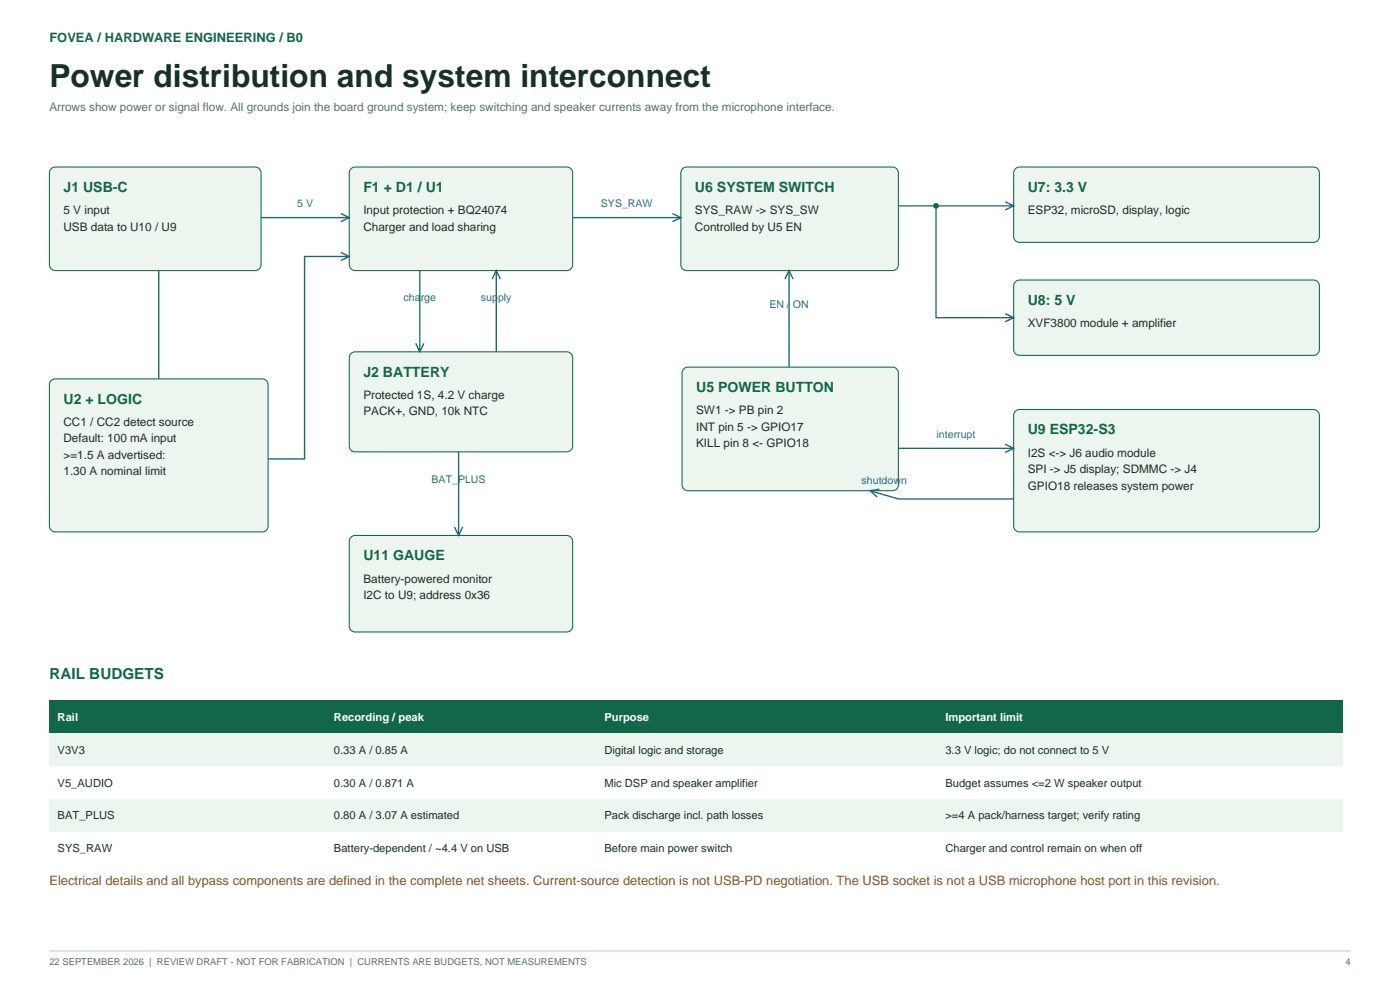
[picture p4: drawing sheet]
<svg xmlns="http://www.w3.org/2000/svg" width="420mm" height="297mm" viewBox="0 0 420 297" stroke-linecap="round" stroke-linejoin="round" font-family="sans-serif">
<defs><g id="words">
<text font-size="9.5" fill="#183027" x="14.8" y="26.1">Power distribution and system interconnect</text>
<text font-size="4.6" fill="#12674b" x="14.8" y="203.5">RAIL BUDGETS</text>
<g font-size="4.2" fill="#12674b">
<text x="19" y="57.5">J1 USB-C</text>
<text x="109" y="57.5">F1 + D1 / U1</text>
<text x="208.5" y="57.5">U6 SYSTEM SWITCH</text>
<text x="308.3" y="57.5">U7: 3.3 V</text>
<text x="308.3" y="91.3">U8: 5 V</text>
<text x="109" y="112.9">J2 BATTERY</text>
<text x="208.8" y="117.4">U5 POWER BUTTON</text>
<text x="19" y="121">U2 + LOGIC</text>
<text x="308.3" y="130.1">U9 ESP32-S3</text>
<text x="109" y="167.9">U11 GAUGE</text>
</g>
<text font-size="3.9" fill="#12674b" x="14.8" y="12.7">FOVEA / HARDWARE ENGINEERING / B0</text>
<text font-size="3.9" fill="#93521e" x="14.8" y="265.3">Electrical details and all bypass components are defined in the complete net sheets. Current-source detection is not USB-PD negotiation. The USB socket is not a USB microphone host port in this revision.</text>
<text font-size="3.5" fill="#5d7067" x="14.8" y="33.2">Arrows show power or signal flow. All grounds join the board ground system; keep switching and speaker currents away from the microphone interface.</text>
<g font-size="3.5" fill="#183027">
<text x="19" y="64.2">5 V input</text>
<text x="109" y="64.2">Input protection + BQ24074</text>
<text x="208.5" y="64.2">SYS_RAW -&gt; SYS_SW</text>
<text x="308.3" y="64.2">ESP32, microSD, display, logic</text>
<text x="19" y="69.1">USB data to U10 / U9</text>
<text x="109" y="69.1">Charger and load sharing</text>
<text x="208.5" y="69.1">Controlled by U5 EN</text>
<text x="308.3" y="98">XVF3800 module + amplifier</text>
<text x="109" y="119.6">Protected 1S, 4.2 V charge</text>
<text x="109" y="124.5">PACK+, GND, 10k NTC</text>
<text x="208.8" y="124.1">SW1 -&gt; PB pin 2</text>
<text x="19" y="127.7">CC1 / CC2 detect source</text>
<text x="208.8" y="129.1">INT pin 5 -&gt; GPIO17</text>
<text x="19" y="132.6">Default: 100 mA input</text>
<text x="19" y="137.5">&gt;=1.5 A advertised:</text>
<text x="208.8" y="134">KILL pin 8 &lt;- GPIO18</text>
<text x="308.3" y="136.8">I2S &lt;-&gt; J6 audio module</text>
<text x="19" y="142.5">1.30 A nominal limit</text>
<text x="308.3" y="141.8">SPI -&gt; J5 display; SDMMC -&gt; J4</text>
<text x="308.3" y="146.7">GPIO18 releases system power</text>
<text x="109" y="174.6">Battery-powered monitor</text>
<text x="109" y="179.5">I2C to U9; address 0x36</text>
</g>
<g font-size="3.4" fill="#fff">
<text x="17.3" y="216">Rail</text>
<text x="100.2" y="216">Recording / peak</text>
<text x="181.3" y="216">Purpose</text>
<text x="283.6" y="216">Important limit</text>
</g>
<g font-size="3.4" fill="#183027">
<text x="17.3" y="225.8">V3V3</text>
<text x="100.2" y="225.8">0.33 A / 0.85 A</text>
<text x="181.3" y="225.8">Digital logic and storage</text>
<text x="283.6" y="225.8">3.3 V logic; do not connect to 5 V</text>
<text x="17.3" y="235.7">V5_AUDIO</text>
<text x="100.2" y="235.7">0.30 A / 0.871 A</text>
<text x="181.3" y="235.7">Mic DSP and speaker amplifier</text>
<text x="283.6" y="235.7">Budget assumes &lt;=2 W speaker output</text>
<text x="17.3" y="245.6">BAT_PLUS</text>
<text x="100.2" y="245.6">0.80 A / 3.07 A estimated</text>
<text x="181.3" y="245.6">Pack discharge incl. path losses</text>
<text x="283.6" y="245.6">&gt;=4 A pack/harness target; verify rating</text>
<text x="17.3" y="255.5">SYS_RAW</text>
<text x="100.2" y="255.5">Battery-dependent / ~4.4 V on USB</text>
<text x="181.3" y="255.5">Before main power switch</text>
<text x="283.6" y="255.5">Charger and control remain on when off</text>
</g>
<g font-size="3.2" fill="#216786">
<text x="89.2" y="62.1">5 V</text>
<text x="180.3" y="62.1">SYS_RAW</text>
<text x="121.1" y="90.1">charge</text>
<text x="144.3" y="90.1">supply</text>
<text x="230.8" y="92.4">EN / ON</text>
<text x="281" y="131.2">interrupt</text>
<text x="129.5" y="144.8">BAT_PLUS</text>
<text x="258.5" y="145.1">shutdown</text>
</g>
<g font-size="2.8" fill="#5d7067">
<text x="14.8" y="289.2">22 SEPTEMBER 2026 | REVIEW DRAFT - NOT FOR FABRICATION | CURRENTS ARE BUDGETS, NOT MEASUREMENTS</text>
<text x="403.6" y="289.2">4</text>
</g>
</g></defs>
<path d="M14.8 285h390.4" fill="none" stroke="#c4d6cb" stroke-width=".35"/>
<g fill="#edf5ef" stroke="#12674b" stroke-width=".32">
<path d="M15.3 50.6l1.3-.5h60a1.76 1.76 0 0 1 1.7 1.7v27.5a1.76 1.76 0 0 1-1.7 1.8h-60a1.76 1.76 0 0 1-1.8-1.8v-27.5z" fill-rule="evenodd"/>
<path d="M105.3 50.6l1.2-.5h63.5a1.76 1.76 0 0 1 1.8 1.7v27.5a1.76 1.76 0 0 1-1.8 1.8h-63.5a1.76 1.76 0 0 1-1.7-1.8v-27.5z" fill-rule="evenodd"/>
</g>
<path d="M78.3 65.2h26.5M102.2 64l2.6 1.2-2.6 1.3" fill="none" stroke="#216786" stroke-width=".42"/>
<path d="M105.3 106l1.2-.6h63.5a1.76 1.76 0 0 1 1.8 1.8v26.5a1.76 1.76 0 0 1-1.8 1.7h-63.5a1.76 1.76 0 0 1-1.7-1.7v-26.5z" fill-rule="evenodd" fill="#edf5ef" stroke="#12674b" stroke-width=".32"/>
<path d="M125.9 81.1v24.3M147.6 83.6l1.3-2.5 1.2 2.5M148.9 81.1v24.3M124.7 102.9l1.2 2.5 1.3-2.5" fill="none" stroke="#216786" stroke-width=".42"/>
<path d="M204.8 50.6l1.2-.5h61.8a1.76 1.76 0 0 1 1.7 1.7v27.5a1.76 1.76 0 0 1-1.7 1.8h-61.8a1.76 1.76 0 0 1-1.7-1.8v-27.5z" fill-rule="evenodd" fill="#edf5ef" stroke="#12674b" stroke-width=".32"/>
<path d="M171.8 65.2h32.5M201.7 64l2.6 1.2-2.6 1.3" fill="none" stroke="#216786" stroke-width=".42"/>
<g fill="#edf5ef" stroke="#12674b" stroke-width=".32">
<path d="M304.6 50.6l1.3-.5h88.2a1.76 1.76 0 0 1 1.7 1.7v19.1a1.76 1.76 0 0 1-1.7 1.7h-88.2a1.76 1.76 0 0 1-1.8-1.7v-19.1z" fill-rule="evenodd"/>
<path d="M304.6 84.4l1.3-.5h88.2a1.76 1.76 0 0 1 1.7 1.8v19a1.76 1.76 0 0 1-1.7 1.8h-88.2a1.76 1.76 0 0 1-1.8-1.8v-19z" fill-rule="evenodd"/>
</g>
<path d="M269.5 61.7h34.6M280.8 61.7v33.5h23.3M301.6 60.5l2.5 1.2-2.5 1.2M301.6 94l2.5 1.2-2.5 1.2" fill="none" stroke="#216786" stroke-width=".42"/>
<circle cx="280.8" cy="61.7" r=".85" fill="#12674b"/>
<path d="M205.1 110.5l1.3-.5h61.4a1.76 1.76 0 0 1 1.7 1.8v33.5a1.76 1.76 0 0 1-1.7 1.8h-61.4a1.76 1.76 0 0 1-1.8-1.8v-33.5z" fill-rule="evenodd" fill="#edf5ef" stroke="#12674b" stroke-width=".32"/>
<path d="M235.5 83.6l1.2-2.5 1.2 2.5M236.7 81.1v28.9" fill="none" stroke="#216786" stroke-width=".42"/>
<path d="M304.6 123.2l1.3-.5h88.2a1.76 1.76 0 0 1 1.7 1.8v33.2a1.76 1.76 0 0 1-1.7 1.7h-88.2a1.76 1.76 0 0 1-1.8-1.7v-33.2z" fill-rule="evenodd" fill="#edf5ef" stroke="#12674b" stroke-width=".32"/>
<path d="M269.5 134.4h34.6M301.6 133.1l2.5 1.3-2.5 1.2M261.1 147.1l8.4 2.4h34.6M263.8 146.6l-2.7 .5 2.1 1.9" fill="none" stroke="#216786" stroke-width=".42"/>
<path d="M15.3 114.1l1.3-.5h62.1a1.76 1.76 0 0 1 1.7 1.7v42.4a1.76 1.76 0 0 1-1.7 1.7h-62.1a1.76 1.76 0 0 1-1.8-1.7v-42.4z" fill-rule="evenodd" fill="#edf5ef" stroke="#12674b" stroke-width=".32"/>
<path d="M102.2 75.6l2.6 1.3-2.6 1.2M104.8 76.9h-13.4v60.6h-11M47.6 81.1v32.5" fill="none" stroke="#216786" stroke-width=".42"/>
<path d="M105.3 161l1.2-.5h63.5a1.76 1.76 0 0 1 1.8 1.7v25.4a1.76 1.76 0 0 1-1.8 1.8h-63.5a1.76 1.76 0 0 1-1.7-1.8v-25.4z" fill-rule="evenodd" fill="#edf5ef" stroke="#12674b" stroke-width=".32"/>
<path d="M137.6 135.4v25.1M136.4 157.9l1.2 2.6 1.2-2.6" fill="none" stroke="#216786" stroke-width=".42"/>
<path d="M14.8 209.9h388.1v9.8h-388.1z" fill-rule="evenodd" fill="#12674b"/>
<path d="M14.8 219.7h388.1v9.9h-388.1z" fill-rule="evenodd" fill="#edf5ef"/>
<path d="M14.8 229.6h388.1v9.9h-388.1z" fill-rule="evenodd" fill="#fff"/>
<path d="M14.8 239.5h388.1v9.9h-388.1z" fill-rule="evenodd" fill="#edf5ef"/>
<path d="M14.8 249.4h388.1v9.9h-388.1z" fill-rule="evenodd" fill="#fff"/>
<use href="#words"/>
</svg>
